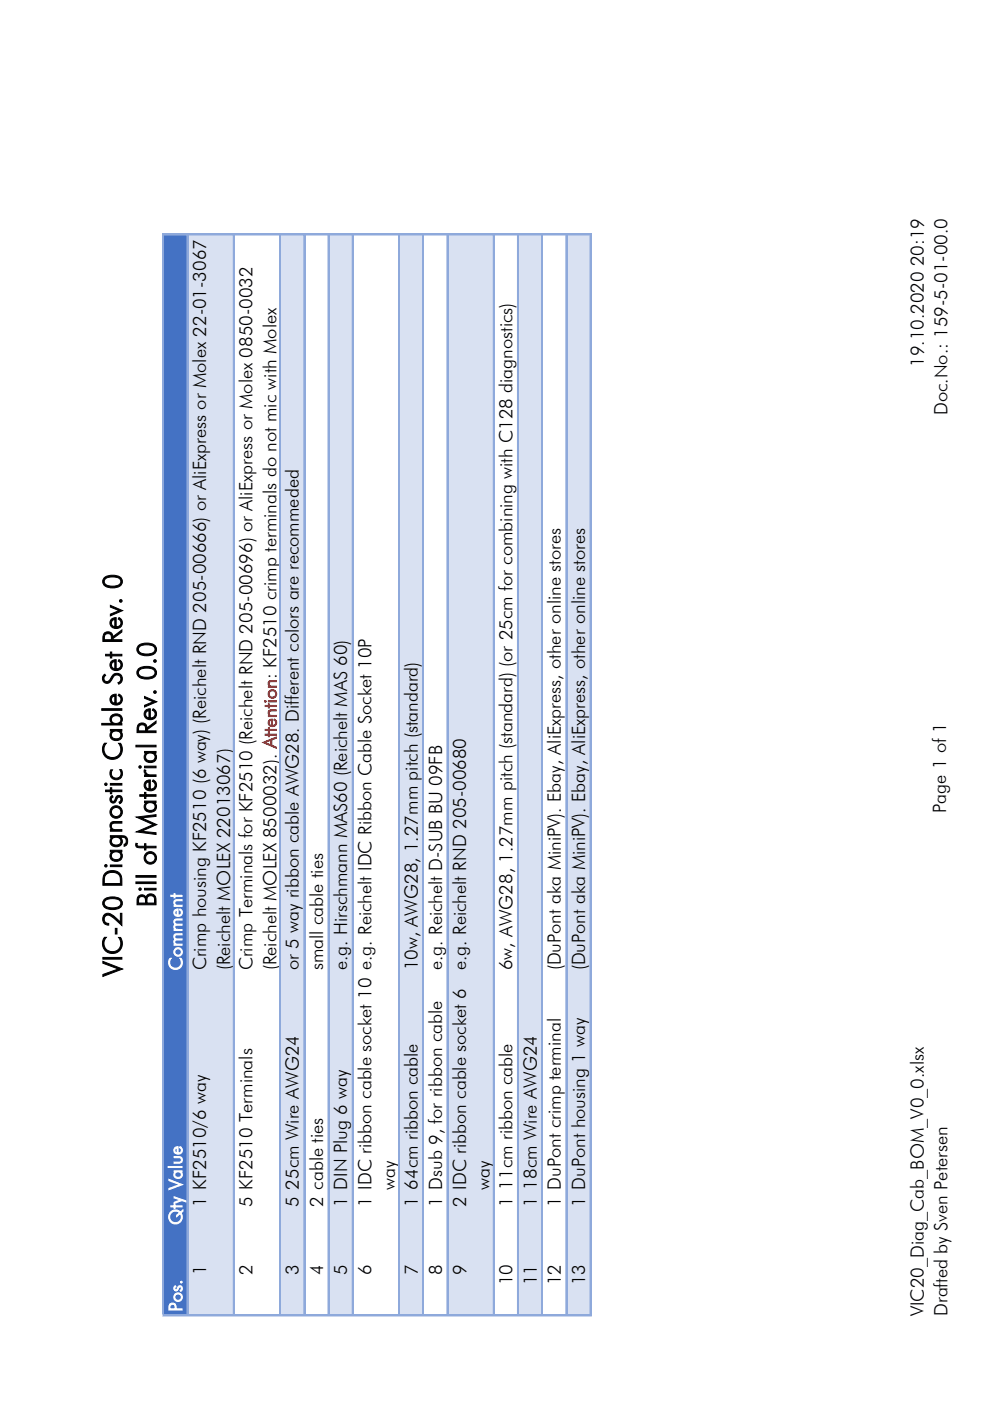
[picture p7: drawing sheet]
<svg xmlns="http://www.w3.org/2000/svg" width="210mm" height="297mm" viewBox="0 0 210 297" stroke-linecap="round" stroke-linejoin="round" font-family="sans-serif">
<defs><g id="words">
<g font-size="5.6">
<text x="33.1" y="192.3" transform="rotate(-90 33.1 192.3)">Bill of Material Rev. 0.0</text>
<text x="25.8" y="206.9" transform="rotate(-90 25.8 206.9)">VIC-20 Diagnostic Cable Set Rev. 0</text>
</g>
<g font-size="3.9">
<text x="195.7" y="77.8" transform="rotate(-90 195.7 77.8)">19.10.2020 20:19</text>
<text x="200.8" y="88" transform="rotate(-90 200.8 88)">Doc.No.: 159-5-01-00.0</text>
<text x="200.4" y="172.3" transform="rotate(-90 200.4 172.3)">Page 1 of 1</text>
<text x="43.7" y="205.7" transform="rotate(-90 43.7 205.7)">Crimp housing KF2510 (6 way) (Reichelt RND 205-00666) or AliExpress or Molex 22-01-3067</text>
<text x="48.7" y="205.7" transform="rotate(-90 48.7 205.7)">(Reichelt MOLEX 22013067)</text>
<text x="53.5" y="205.7" transform="rotate(-90 53.5 205.7)">Crimp Terminals for KF2510 (Reichelt RND 205-00696) or AliExpress or Molex 0850-0032</text>
<text x="58.6" y="205.7" transform="rotate(-90 58.6 205.7)">(Reichelt MOLEX 8500032). Attention: KF2510 crimp terminals do not mic with Molex</text>
<text x="63.3" y="205.7" transform="rotate(-90 63.3 205.7)">or 5 way ribbon cable AWG28. Different colors are recommeded</text>
<text x="68.5" y="205.7" transform="rotate(-90 68.5 205.7)">small cable ties</text>
<text x="73.6" y="205.7" transform="rotate(-90 73.6 205.7)">e.g. Hirschmann MAS60 (Reichelt MAS 60)</text>
<text x="88.5" y="205.7" transform="rotate(-90 88.5 205.7)">10w, AWG28, 1.27mm pitch (standard)</text>
<text x="93.7" y="205.7" transform="rotate(-90 93.7 205.7)">e.g. Reichelt D-SUB BU 09FB</text>
<text x="98.8" y="205.7" transform="rotate(-90 98.8 205.7)">e.g. Reichelt RND 205-00680</text>
<text x="108.6" y="205.7" transform="rotate(-90 108.6 205.7)">6w, AWG28, 1.27mm pitch (standard) (or 25cm for combining with C128 diagnostics)</text>
<text x="118.9" y="205.7" transform="rotate(-90 118.9 205.7)">(DuPont aka MiniPV). Ebay, AliExpress, other online stores</text>
<text x="124" y="205.7" transform="rotate(-90 124 205.7)">(DuPont aka MiniPV). Ebay, AliExpress, other online stores</text>
<text x="43.7" y="255.8" transform="rotate(-90 43.7 255.8)">1 KF2510/6 way</text>
<text x="53.5" y="255.8" transform="rotate(-90 53.5 255.8)">5 KF2510 Terminals</text>
<text x="63.3" y="255.8" transform="rotate(-90 63.3 255.8)">5 25cm Wire AWG24</text>
<text x="68.5" y="255.8" transform="rotate(-90 68.5 255.8)">2 cable ties</text>
<text x="73.6" y="255.8" transform="rotate(-90 73.6 255.8)">1 DIN Plug 6 way</text>
<text x="78.7" y="255.8" transform="rotate(-90 78.7 255.8)">1 IDC ribbon cable socket 10 e.g. Reichelt IDC Ribbon Cable Socket 10P</text>
<text x="83.8" y="252.1" transform="rotate(-90 83.8 252.1)">way</text>
<text x="88.5" y="255.8" transform="rotate(-90 88.5 255.8)">1 64cm ribbon cable</text>
<text x="93.7" y="255.8" transform="rotate(-90 93.7 255.8)">1 Dsub 9, for ribbon cable</text>
<text x="98.8" y="255.8" transform="rotate(-90 98.8 255.8)">2 IDC ribbon cable socket 6</text>
<text x="103.8" y="252.1" transform="rotate(-90 103.8 252.1)">way</text>
<text x="108.6" y="255.8" transform="rotate(-90 108.6 255.8)">1 11cm ribbon cable</text>
<text x="113.7" y="255.8" transform="rotate(-90 113.7 255.8)">1 18cm Wire AWG24</text>
<text x="118.9" y="255.8" transform="rotate(-90 118.9 255.8)">1 DuPont crimp terminal</text>
<text x="124" y="255.8" transform="rotate(-90 124 255.8)">1 DuPont housing 1 way</text>
<text x="43.7" y="270.1" transform="rotate(-90 43.7 270.1)">1</text>
<text x="53.5" y="270.1" transform="rotate(-90 53.5 270.1)">2</text>
<text x="63.3" y="270.1" transform="rotate(-90 63.3 270.1)">3</text>
<text x="68.5" y="270.1" transform="rotate(-90 68.5 270.1)">4</text>
<text x="73.6" y="270.1" transform="rotate(-90 73.6 270.1)">5</text>
<text x="78.7" y="270.1" transform="rotate(-90 78.7 270.1)">6</text>
<text x="88.5" y="270.1" transform="rotate(-90 88.5 270.1)">7</text>
<text x="93.7" y="270.1" transform="rotate(-90 93.7 270.1)">8</text>
<text x="98.8" y="270.1" transform="rotate(-90 98.8 270.1)">9</text>
<text x="108.6" y="272.4" transform="rotate(-90 108.6 272.4)">10</text>
<text x="113.7" y="272.4" transform="rotate(-90 113.7 272.4)">11</text>
<text x="118.9" y="272.4" transform="rotate(-90 118.9 272.4)">12</text>
<text x="124" y="272.4" transform="rotate(-90 124 272.4)">13</text>
<text x="195.7" y="278.9" transform="rotate(-90 195.7 278.9)">VIC20_Diag_Cab_BOM_V0_0.xlsx</text>
<text x="200.8" y="278.9" transform="rotate(-90 200.8 278.9)">Drafted by Sven Petersen</text>
</g>
<g font-size="3.9" fill="#fff">
<text x="38.6" y="205.7" transform="rotate(-90 38.6 205.7)">Comment</text>
<text x="38.6" y="259.6" transform="rotate(-90 38.6 259.6)">Qty Value</text>
<text x="38.6" y="278" transform="rotate(-90 38.6 278)">Pos.</text>
</g>
</g></defs>
<path d="M34.6 49.6h5.2v229h-5.2z" fill-rule="evenodd" fill="#4472c4"/>
<g fill="#d9e1f2">
<path d="M39.8 49.6h9.8v229h-9.8z" fill-rule="evenodd"/>
<path d="M59.4 49.6h5.2v229h-5.2z" fill-rule="evenodd"/>
<path d="M69.6 49.6h5.2v229h-5.2z" fill-rule="evenodd"/>
<path d="M84.6 49.6h5.2v229h-5.2z" fill-rule="evenodd"/>
<path d="M94.8 49.6h9.9v229h-9.9z" fill-rule="evenodd"/>
<path d="M109.8 49.6h5.2v229h-5.2z" fill-rule="evenodd"/>
<path d="M120 49.6h5.2v229h-5.2z" fill-rule="evenodd"/>
</g>
<g fill="none" stroke="#8ea9db" stroke-width=".21">
<path d="M34.5 49.5v229.1M34.8 49.8h90.5M39.6 49.5v229.1M49.4 49.5v229.1M59.3 49.5v229.1M64.4 49.5v229.1M69.5 49.5v229.1M74.6 49.5v229.1M84.5 49.5v229.1M89.6 49.5v229.1M94.7 49.5v229.1M104.5 49.5v229.1"/>
<path d="M109.6 49.5v229.1M114.8 49.5v229.1M119.9 49.5v229.1M125 49.5v229.1M34.5 278.9h90.8"/>
</g>
<g fill="none" stroke="#8ea9db" stroke-width=".34">
<path d="M34.8 49.7h90.5M39.8 49.5v229.1M49.6 49.5v229.1M59.4 49.5v229.1M64.5 49.5v229.1M69.6 49.5v229.1M74.8 49.5v229.1M84.6 49.5v229.1M89.7 49.5v229.1M94.8 49.5v229.1M104.7 49.5v229.1M109.8 49.5v229.1"/>
<path d="M114.9 49.5v229.1M120 49.5v229.1M125.2 49.5v229.1M34.5 278.8h90.8"/>
</g>
<path d="M34.6 49.5v229.1" fill="none" stroke="#8ea9db" stroke-width=".35"/>
<use href="#words"/>
</svg>
